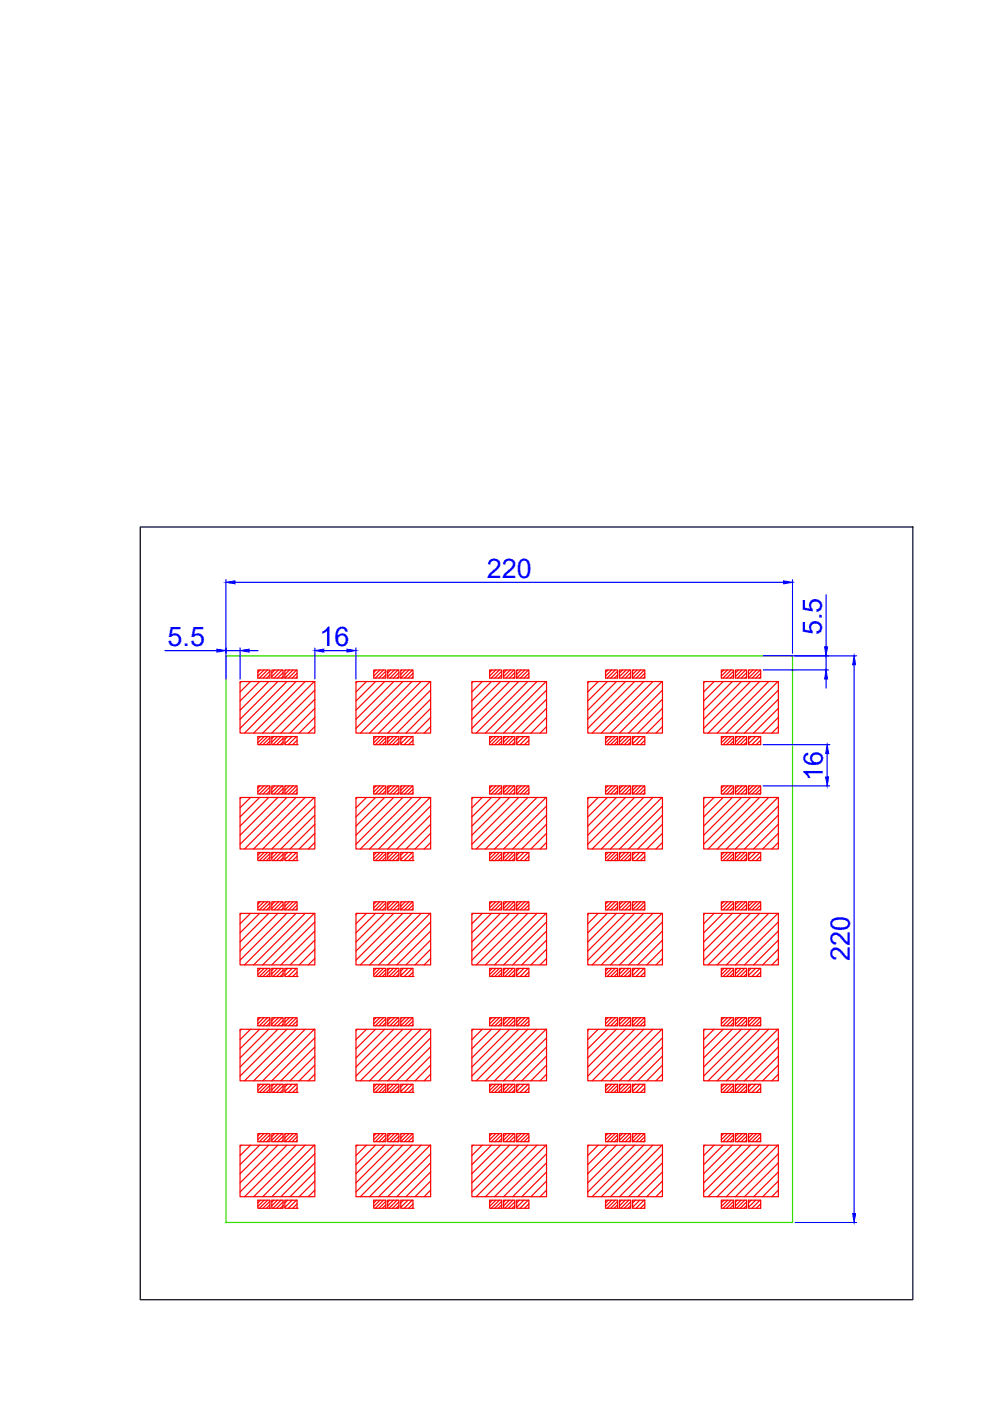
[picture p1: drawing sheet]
<svg xmlns="http://www.w3.org/2000/svg" width="210mm" height="297mm" viewBox="0 0 210 297" stroke-linecap="round" stroke-linejoin="round" font-family="sans-serif">
<defs><g id="words">
<g font-size="5.7" fill="#00f">
<text x="103.2" y="122.6">220</text>
<text x="35.5" y="137.1">5.5</text>
<text x="67.7" y="137.1">16</text>
<text x="174.3" y="134.6" transform="rotate(-90 174.3 134.6)">5.5</text>
<text x="174.5" y="165.6" transform="rotate(-90 174.5 165.6)">16</text>
<text x="180.2" y="203.8" transform="rotate(-90 180.2 203.8)">220</text>
</g>
</g></defs>
<!-- layer: TC-etch-lines -->
<g fill="none" stroke="#f00" stroke-width=".25">
<path d="M50.9 144.5h15.9v10.9h-15.9zM54.7 142h2.5v1.8h-2.5zM54.7 156.2h2.5v1.7h-2.5zM57.6 142h2.4v1.8h-2.4zM57.6 156.2h2.4v1.7h-2.4zM60.4 142h2.6v1.8h-2.6zM60.4 156.2h2.6v1.7h-2.6zM75.5 144.5h15.8v10.9h-15.8zM79.2 142h2.6v1.8h-2.6zM79.2 156.2h2.6v1.7h-2.6zM82.2 142h2.4v1.8h-2.4zM82.2 156.2h2.4v1.7h-2.4z"/>
<path d="M85 142h2.6v1.8h-2.6zM85 156.2h2.6v1.7h-2.6zM100 144.5h15.9v10.9h-15.9zM103.8 142h2.6v1.8h-2.6zM103.8 156.2h2.6v1.7h-2.6zM106.8 142h2.3v1.8h-2.3zM106.8 156.2h2.3v1.7h-2.3zM109.6 142h2.5v1.8h-2.5zM109.6 156.2h2.5v1.7h-2.5zM124.6 144.5h15.9v10.9h-15.9zM128.4 142h2.6v1.8h-2.6zM128.4 156.2h2.6v1.7h-2.6z"/>
<path d="M131.4 142h2.3v1.8h-2.3zM131.4 156.2h2.3v1.7h-2.3zM134.1 142h2.6v1.8h-2.6zM134.1 156.2h2.6v1.7h-2.6zM149.2 144.5h15.8v10.9h-15.8zM152.9 142h2.6v1.8h-2.6zM152.9 156.2h2.6v1.7h-2.6zM155.9 142h2.4v1.8h-2.4zM155.9 156.2h2.4v1.7h-2.4zM158.7 142h2.6v1.8h-2.6zM158.7 156.2h2.6v1.7h-2.6zM50.9 169.1h15.9v10.9h-15.9z"/>
<path d="M54.7 166.6h2.5v1.7h-2.5zM57.6 166.6h2.4v1.7h-2.4zM60.4 166.6h2.6v1.7h-2.6zM75.5 169.1h15.8v10.9h-15.8zM79.2 166.6h2.6v1.7h-2.6zM82.2 166.6h2.4v1.7h-2.4zM85 166.6h2.6v1.7h-2.6zM100 169.1h15.9v10.9h-15.9zM103.8 166.6h2.6v1.7h-2.6zM106.8 166.6h2.3v1.7h-2.3zM109.6 166.6h2.5v1.7h-2.5zM124.6 169.1h15.9v10.9h-15.9z"/>
<path d="M128.4 166.6h2.6v1.7h-2.6zM131.4 166.6h2.3v1.7h-2.3zM134.1 166.6h2.6v1.7h-2.6zM149.2 169.1h15.8v10.9h-15.8zM152.9 166.6h2.6v1.7h-2.6zM155.9 166.6h2.4v1.7h-2.4zM158.7 166.6h2.6v1.7h-2.6zM50.9 193.7h15.9v10.9h-15.9zM54.7 191.2h2.5v1.7h-2.5zM54.7 180.7h2.5v1.8h-2.5zM57.6 191.2h2.4v1.7h-2.4zM57.6 180.7h2.4v1.8h-2.4z"/>
<path d="M60.4 191.2h2.6v1.7h-2.6zM60.4 180.7h2.6v1.8h-2.6zM75.5 193.7h15.8v10.9h-15.8zM79.2 191.2h2.6v1.7h-2.6zM79.2 180.7h2.6v1.8h-2.6zM82.2 191.2h2.4v1.7h-2.4zM82.2 180.7h2.4v1.8h-2.4zM85 191.2h2.6v1.7h-2.6zM85 180.7h2.6v1.8h-2.6zM100 193.7h15.9v10.9h-15.9zM103.8 191.2h2.6v1.7h-2.6zM103.8 180.7h2.6v1.8h-2.6z"/>
<path d="M106.8 191.2h2.3v1.7h-2.3zM106.8 180.7h2.3v1.8h-2.3zM109.6 191.2h2.5v1.7h-2.5zM109.6 180.7h2.5v1.8h-2.5zM124.6 193.7h15.9v10.9h-15.9zM128.4 191.2h2.6v1.7h-2.6zM128.4 180.7h2.6v1.8h-2.6zM131.4 191.2h2.3v1.7h-2.3zM131.4 180.7h2.3v1.8h-2.3zM134.1 191.2h2.6v1.7h-2.6zM134.1 180.7h2.6v1.8h-2.6zM149.2 193.7h15.8v10.9h-15.8z"/>
<path d="M152.9 191.2h2.6v1.7h-2.6zM152.9 180.7h2.6v1.8h-2.6zM155.9 191.2h2.4v1.7h-2.4zM155.9 180.7h2.4v1.8h-2.4zM158.7 191.2h2.6v1.7h-2.6zM158.7 180.7h2.6v1.8h-2.6zM50.9 218.2h15.9v11h-15.9zM54.7 215.8h2.5v1.7h-2.5zM54.7 205.3h2.5v1.7h-2.5zM57.6 215.8h2.4v1.7h-2.4zM57.6 205.3h2.4v1.7h-2.4zM60.4 215.8h2.6v1.7h-2.6z"/>
<path d="M60.4 205.3h2.6v1.7h-2.6zM75.5 218.2h15.8v11h-15.8zM79.2 215.8h2.6v1.7h-2.6zM79.2 205.3h2.6v1.7h-2.6zM82.2 215.8h2.4v1.7h-2.4zM82.2 205.3h2.4v1.7h-2.4zM85 215.8h2.6v1.7h-2.6zM85 205.3h2.6v1.7h-2.6zM100 218.2h15.9v11h-15.9zM103.8 215.8h2.6v1.7h-2.6zM103.8 205.3h2.6v1.7h-2.6zM106.8 215.8h2.3v1.7h-2.3z"/>
<path d="M106.8 205.3h2.3v1.7h-2.3zM109.6 215.8h2.5v1.7h-2.5zM109.6 205.3h2.5v1.7h-2.5zM124.6 218.2h15.9v11h-15.9zM128.4 215.8h2.6v1.7h-2.6zM128.4 205.3h2.6v1.7h-2.6zM131.4 215.8h2.3v1.7h-2.3zM131.4 205.3h2.3v1.7h-2.3zM134.1 215.8h2.6v1.7h-2.6zM134.1 205.3h2.6v1.7h-2.6zM149.2 218.2h15.8v11h-15.8zM152.9 215.8h2.6v1.7h-2.6z"/>
<path d="M152.9 205.3h2.6v1.7h-2.6zM155.9 215.8h2.4v1.7h-2.4zM155.9 205.3h2.4v1.7h-2.4zM158.7 215.8h2.6v1.7h-2.6zM158.7 205.3h2.6v1.7h-2.6zM54.7 229.9h2.5v1.7h-2.5zM57.6 229.9h2.4v1.7h-2.4zM60.4 229.9h2.6v1.7h-2.6zM79.2 229.9h2.6v1.7h-2.6zM82.2 229.9h2.4v1.7h-2.4zM85 229.9h2.6v1.7h-2.6zM103.8 229.9h2.6v1.7h-2.6z"/>
<path d="M106.8 229.9h2.3v1.7h-2.3zM109.6 229.9h2.5v1.7h-2.5zM128.4 229.9h2.6v1.7h-2.6zM131.4 229.9h2.3v1.7h-2.3zM134.1 229.9h2.6v1.7h-2.6zM152.9 229.9h2.6v1.7h-2.6zM155.9 229.9h2.4v1.7h-2.4zM158.7 229.9h2.6v1.7h-2.6zM50.9 242.8h15.9v10.9h-15.9zM54.7 240.3h2.5v1.8h-2.5zM54.7 254.5h2.5v1.7h-2.5zM57.6 240.3h2.4v1.8h-2.4z"/>
<path d="M57.6 254.5h2.4v1.7h-2.4zM60.4 240.3h2.6v1.8h-2.6zM60.4 254.5h2.6v1.7h-2.6zM75.5 242.8h15.8v10.9h-15.8zM79.2 240.3h2.6v1.8h-2.6zM79.2 254.5h2.6v1.7h-2.6zM82.2 240.3h2.4v1.8h-2.4zM82.2 254.5h2.4v1.7h-2.4zM85 240.3h2.6v1.8h-2.6zM85 254.5h2.6v1.7h-2.6zM100 242.8h15.9v10.9h-15.9zM103.8 240.3h2.6v1.8h-2.6z"/>
<path d="M103.8 254.5h2.6v1.7h-2.6zM106.8 240.3h2.3v1.8h-2.3zM106.8 254.5h2.3v1.7h-2.3zM109.6 240.3h2.5v1.8h-2.5zM109.6 254.5h2.5v1.7h-2.5zM124.6 242.8h15.9v10.9h-15.9zM128.4 240.3h2.6v1.8h-2.6zM128.4 254.5h2.6v1.7h-2.6zM131.4 240.3h2.3v1.8h-2.3zM131.4 254.5h2.3v1.7h-2.3zM134.1 240.3h2.6v1.8h-2.6zM134.1 254.5h2.6v1.7h-2.6z"/>
<path d="M149.2 242.8h15.8v10.9h-15.8zM152.9 240.3h2.6v1.8h-2.6zM152.9 254.5h2.6v1.7h-2.6zM155.9 240.3h2.4v1.8h-2.4zM155.9 254.5h2.4v1.7h-2.4zM158.7 240.3h2.6v1.8h-2.6zM158.7 254.5h2.6v1.7h-2.6z"/>
</g>
<!-- layer: AM_8 -->
<g fill="none" stroke="#f00" stroke-width=".25">
<path d="M51.2 144.5l-.3 .3M53.1 144.5l-2.2 2.2M55 144.5l-4.1 4.1M55.2 142l-.5 .6M55.3 156.2l-.6 .5M56 142l-1.3 1.3M56 156.2l-1.3 1.3M56.7 142l-1.7 1.8M56.7 156.2l-1.7 1.7M57 144.5l-6.1 6.1M57.2 157.9h.1M57.2 142.3l-1.4 1.5"/>
<path d="M57.2 143.1l-.6 .7M57.2 156.4l-1.5 1.5M57.2 157.1l-.7 .8M58.1 156.2l-.5 .4M58.3 142l-.7 .7M58.8 156.2l-1.2 1.2M58.9 144.5l-8 8M59 142l-1.4 1.4M59.6 156.2l-1.7 1.7M59.8 142l-1.7 1.8M60 142.6l-1.1 1.2M60 143.4l-.4 .4"/>
<path d="M60 156.5l-1.4 1.4M60 157.3l-.6 .6M60.6 142l-.2 .2M60.8 144.5l-9.9 9.9M61 156.2l-.6 .5M61.4 142l-1 1M61.9 156.2l-1.5 1.5M62.1 142l-1.7 1.8M62.8 144.5l-10.9 10.9M62.9 156.2l-1.8 1.7M62.9 142l-1.7 1.8M63 157.9h.1"/>
<path d="M63 142.7l-1.1 1.1M63 143.5l-.3 .3M63 157l-.9 .9M64.7 144.5l-10.9 10.9M66.6 144.5l-10.9 10.9M66.8 146.3l-9.2 9.1M66.8 148.3l-7.2 7.1M66.8 150.2l-5.3 5.2M66.8 152.1l-3.4 3.3M66.8 154.1l-1.4 1.3M75.7 144.5l-.2 .3M77.7 144.5l-2.2 2.2"/>
<path d="M79.6 144.5l-4.1 4.1M79.7 142l-.5 .6M79.8 156.2l-.6 .5M80.5 142l-1.3 1.3M80.6 156.2l-1.4 1.3M81.3 142l-1.7 1.8M81.3 156.2l-1.7 1.7M81.5 144.5l-6 6.1M81.8 157.9h.1M81.8 142.3l-1.5 1.5M81.8 143.1l-.7 .7M81.8 156.4l-1.5 1.5"/>
<path d="M81.8 157.1l-.7 .8M82.6 156.2l-.4 .4M82.8 142l-.6 .7M83.4 156.2l-1.2 1.2M83.5 144.5l-8 8M83.6 142l-1.4 1.4M84.2 156.2l-1.7 1.7M84.4 142l-1.7 1.8M84.6 143.4l-.4 .4M84.6 142.6l-1.2 1.2M84.6 156.5l-1.4 1.4M84.6 157.3l-.6 .6"/>
<path d="M85.2 142l-.2 .2M85.4 144.5l-9.9 9.9M85.6 156.2l-.6 .5M85.9 142l-.9 1M86.5 156.2l-1.5 1.5M86.7 142l-1.7 1.8M87.3 144.5l-10.9 10.9M87.4 156.2l-1.7 1.7M87.5 142l-1.7 1.8M87.6 157.9h.1M87.6 143.5l-.3 .3M87.6 157l-1 .9"/>
<path d="M87.6 142.7l-1.1 1.1M89.3 144.5l-10.9 10.9M91.2 144.5l-10.9 10.9M91.3 146.3l-9.1 9.1M91.3 148.3l-7.2 7.1M91.3 150.2l-5.2 5.2M91.3 152.1l-3.3 3.3M91.3 154.1l-1.4 1.3M100.3 144.5l-.3 .3M102.2 144.5l-2.2 2.2M104.2 144.5l-4.2 4.1M104.3 142l-.5 .6"/>
<path d="M104.4 156.2l-.6 .5M105.1 142l-1.3 1.3M105.1 156.2l-1.3 1.3M105.9 142l-1.7 1.8M105.9 156.2l-1.7 1.7M106.1 144.5l-6.1 6.1M106.4 157.9h.1M106.4 142.3l-1.5 1.5M106.4 143.1l-.7 .7M106.4 156.4l-1.5 1.5M106.4 157.1l-.8 .8M107.2 156.2l-.4 .4"/>
<path d="M107.4 142l-.6 .7M108 156.2l-1.2 1.2M108 144.5l-8 8M108.2 142l-1.4 1.4M108.7 156.2l-1.7 1.7M109 142l-1.8 1.8M109.1 143.4l-.3 .4M109.1 156.5l-1.3 1.4M109.1 142.6l-1.1 1.2M109.1 157.3l-.5 .6M109.7 142l-.1 .2M110 144.5l-10 9.9"/>
<path d="M110.1 156.2l-.5 .5M110.5 142l-.9 1M111.1 156.2l-1.5 1.5M111.3 142l-1.7 1.8M111.9 144.5l-10.9 10.9M112 156.2l-1.7 1.7M112 142l-1.7 1.8M112.1 157.9h.1M112.1 143.5l-.2 .3M112.1 142.7l-1 1.1M112.1 157l-.9 .9M113.8 144.5l-10.9 10.9"/>
<path d="M115.8 144.5l-10.9 10.9M115.9 146.3l-9.1 9.1M115.9 148.3l-7.2 7.1M115.9 150.2l-5.3 5.2M115.9 154.1l-1.4 1.3M115.9 152.1l-3.3 3.3M124.9 144.5l-.3 .3M126.8 144.5l-2.2 2.2M128.8 144.5l-4.2 4.1M128.9 142l-.5 .6M129 156.2l-.6 .5M129.7 142l-1.3 1.3"/>
<path d="M129.7 156.2l-1.3 1.3M130.4 142l-1.7 1.8M130.4 156.2l-1.7 1.7M130.7 144.5l-6.1 6.1M131 157.9h.1M131 142.3l-1.5 1.5M131 156.4l-1.5 1.5M131 157.1l-.8 .8M131 143.1l-.7 .7M131.8 156.2l-.4 .4M132 142l-.6 .7M132.5 156.2l-1.1 1.2"/>
<path d="M132.6 144.5l-8 8M132.8 142l-1.4 1.4M133.3 156.2l-1.7 1.7M133.5 142l-1.7 1.8M133.7 143.4l-.3 .4M133.7 157.3l-.5 .6M133.7 142.6l-1.1 1.2M133.7 156.5l-1.3 1.4M134.3 142l-.2 .2M134.5 144.5l-9.9 9.9M134.7 156.2l-.6 .5M135.1 142l-1 1"/>
<path d="M135.6 156.2l-1.5 1.5M135.8 142l-1.7 1.8M136.5 144.5l-10.9 10.9M136.6 156.2l-1.8 1.7M136.6 142l-1.7 1.8M136.7 157.9h.1M136.7 157l-.9 .9M136.7 142.7l-1 1.1M136.7 143.5l-.3 .3M138.4 144.5l-10.9 10.9M140.3 144.5l-10.9 10.9M140.5 148.3l-7.2 7.1"/>
<path d="M140.5 150.2l-5.3 5.2M140.5 152.1l-3.4 3.3M140.5 146.3l-9.1 9.1M140.5 154.1l-1.4 1.3M149.5 144.5l-.3 .3M151.4 144.5l-2.2 2.2M153.3 144.5l-4.1 4.1M153.5 142l-.6 .6M153.5 156.2l-.6 .5M154.2 142l-1.3 1.3M154.3 156.2l-1.4 1.3M155 142l-1.7 1.8"/>
<path d="M155 156.2l-1.7 1.7M155.3 144.5l-6.1 6.1M155.5 157.9h.1M155.5 142.3l-1.4 1.5M155.5 156.4l-1.5 1.5M155.5 157.1l-.7 .8M155.5 143.1l-.7 .7M156.4 156.2l-.5 .4M156.6 142l-.7 .7M157.1 156.2l-1.2 1.2M157.2 144.5l-8 8M157.3 142l-1.4 1.4"/>
<path d="M157.9 156.2l-1.7 1.7M158.1 142l-1.7 1.8M158.3 142.6l-1.1 1.2M158.3 156.5l-1.4 1.4M158.3 143.4l-.4 .4M158.3 157.3l-.6 .6M158.9 142l-.2 .2M159.1 144.5l-9.9 9.9M159.3 156.2l-.6 .5M159.7 142l-1 1M160.2 156.2l-1.5 1.5M160.4 142l-1.7 1.8"/>
<path d="M161.1 144.5l-11 10.9M161.1 156.2l-1.7 1.7M161.2 142l-1.7 1.8M161.3 157.9h.1M161.3 142.7l-1.1 1.1M161.3 143.5l-.3 .3M161.3 157l-1 .9M163 144.5l-10.9 10.9M164.9 144.5l-10.9 10.9M165 148.3l-7.1 7.1M165 150.2l-5.2 5.2M165 152.1l-3.3 3.3"/>
<path d="M165 146.3l-9.1 9.1M165 154.1l-1.3 1.3M51.2 169.1l-.3 .3M53.1 169.1l-2.2 2.2M55 169.1l-4.1 4.1M55.2 166.6l-.5 .5M56 166.6l-1.3 1.3M56.7 166.6l-1.7 1.7M57 169.1l-6.1 6.1M57.2 166.9l-1.4 1.4M57.2 167.7l-.6 .6M58.3 166.6l-.7 .7"/>
<path d="M58.9 169.1l-8 8M59 166.6l-1.4 1.4M59.8 166.6l-1.7 1.7M60 167.2l-1.1 1.1M60 168l-.4 .3M60.6 166.6l-.2 .2M60.8 169.1l-9.9 9.9M61.4 166.6l-1 1M62.1 166.6l-1.7 1.7M62.8 169.1l-10.9 10.9M62.9 166.6l-1.7 1.7M63 167.3l-1.1 1"/>
<path d="M63 168.1l-.3 .2M64.7 169.1l-10.9 10.9M66.6 169.1l-10.9 10.9M66.8 170.9l-9.2 9.1M66.8 172.8l-7.2 7.2M66.8 174.8l-5.3 5.2M66.8 176.7l-3.4 3.3M66.8 178.6l-1.4 1.4M75.7 169.1l-.2 .3M77.7 169.1l-2.2 2.2M79.6 169.1l-4.1 4.1M79.7 166.6l-.5 .5"/>
<path d="M80.5 166.6l-1.3 1.3M81.3 166.6l-1.7 1.7M81.5 169.1l-6 6.1M81.8 166.9l-1.5 1.4M81.8 167.7l-.7 .6M82.8 166.6l-.6 .7M83.5 169.1l-8 8M83.6 166.6l-1.4 1.4M84.4 166.6l-1.7 1.7M84.6 168l-.4 .3M84.6 167.2l-1.2 1.1M85.2 166.6l-.2 .2"/>
<path d="M85.4 169.1l-9.9 9.9M85.9 166.6l-.9 1M86.7 166.6l-1.7 1.7M87.3 169.1l-10.9 10.9M87.5 166.6l-1.7 1.7M87.6 168.1l-.3 .2M87.6 167.3l-1.1 1M89.3 169.1l-10.9 10.9M91.2 169.1l-10.9 10.9M91.3 170.9l-9.1 9.1M91.3 172.8l-7.2 7.2M91.3 174.8l-5.2 5.2"/>
<path d="M91.3 176.7l-3.3 3.3M91.3 178.6l-1.4 1.4M100.3 169.1l-.3 .3M102.2 169.1l-2.2 2.2M104.2 169.1l-4.2 4.1M104.3 166.6l-.5 .5M105.1 166.6l-1.3 1.3M105.9 166.6l-1.7 1.7M106.1 169.1l-6.1 6.1M106.4 166.9l-1.5 1.4M106.4 167.7l-.7 .6M107.4 166.6l-.6 .7"/>
<path d="M108 169.1l-8 8M108.2 166.6l-1.4 1.4M109 166.6l-1.8 1.7M109.1 168l-.3 .3M109.1 167.2l-1.1 1.1M109.7 166.6l-.1 .2M110 169.1l-10 9.9M110.5 166.6l-.9 1M111.3 166.6l-1.7 1.7M111.9 169.1l-10.9 10.9M112 166.6l-1.7 1.7M112.1 168.1l-.2 .2"/>
<path d="M112.1 167.3l-1 1M113.8 169.1l-10.9 10.9M115.8 169.1l-10.9 10.9M115.9 172.8l-7.2 7.2M115.9 174.8l-5.3 5.2M115.9 170.9l-9.1 9.1M115.9 176.7l-3.3 3.3M115.9 178.6l-1.4 1.4M124.9 169.1l-.3 .3M126.8 169.1l-2.2 2.2M128.8 169.1l-4.2 4.1M128.9 166.6l-.5 .5"/>
<path d="M129.7 166.6l-1.3 1.3M130.4 166.6l-1.7 1.7M130.7 169.1l-6.1 6.1M131 166.9l-1.5 1.4M131 167.7l-.7 .6M132 166.6l-.6 .7M132.6 169.1l-8 8M132.8 166.6l-1.4 1.4M133.5 166.6l-1.7 1.7M133.7 167.2l-1.1 1.1M133.7 168l-.3 .3M134.3 166.6l-.2 .2"/>
<path d="M134.5 169.1l-9.9 9.9M135.1 166.6l-1 1M135.8 166.6l-1.7 1.7M136.5 169.1l-10.9 10.9M136.6 166.6l-1.7 1.7M136.7 167.3l-1 1M136.7 168.1l-.3 .2M138.4 169.1l-10.9 10.9M140.3 169.1l-10.9 10.9M140.5 170.9l-9.1 9.1M140.5 172.8l-7.2 7.2M140.5 174.8l-5.3 5.2"/>
<path d="M140.5 178.6l-1.4 1.4M140.5 176.7l-3.4 3.3M149.5 169.1l-.3 .3M151.4 169.1l-2.2 2.2M153.3 169.1l-4.1 4.1M153.5 166.6l-.6 .5M154.2 166.6l-1.3 1.3M155 166.6l-1.7 1.7M155.3 169.1l-6.1 6.1M155.5 166.9l-1.4 1.4M155.5 167.7l-.7 .6M156.6 166.6l-.7 .7"/>
<path d="M157.2 169.1l-8 8M157.3 166.6l-1.4 1.4M158.1 166.6l-1.7 1.7M158.3 167.2l-1.1 1.1M158.3 168l-.4 .3M158.9 166.6l-.2 .2M159.1 169.1l-9.9 9.9M159.7 166.6l-1 1M160.4 166.6l-1.7 1.7M161.1 169.1l-11 10.9M161.2 166.6l-1.7 1.7M161.3 167.3l-1.1 1"/>
<path d="M161.3 168.1l-.3 .2M163 169.1l-10.9 10.9M164.9 169.1l-10.9 10.9M165 170.9l-9.1 9.1M165 172.8l-7.1 7.2M165 174.8l-5.2 5.2M165 176.7l-3.3 3.3M165 178.6l-1.3 1.4M51.2 193.7l-.3 .2M53.1 193.7l-2.2 2.2M55 193.7l-4.1 4.1M55.2 191.2l-.5 .5"/>
<path d="M55.3 180.7l-.6 .6M56 191.2l-1.3 1.3M56 180.7l-1.3 1.4M56.7 191.2l-1.7 1.7M56.7 180.7l-1.7 1.8M57 193.7l-6.1 6M57.2 182.5h.1M57.2 191.5l-1.4 1.4M57.2 192.2l-.6 .7M57.2 181l-1.5 1.5M57.2 181.7l-.7 .8M58.1 180.7l-.5 .5"/>
<path d="M58.3 191.2l-.7 .6M58.8 180.7l-1.2 1.2M58.9 193.7l-8 8M59 191.2l-1.4 1.4M59.6 180.7l-1.7 1.8M59.8 191.2l-1.7 1.7M60 191.8l-1.1 1.1M60 192.6l-.4 .3M60 181.1l-1.4 1.4M60 181.9l-.6 .6M60.6 191.2l-.2 .2M60.8 193.7l-9.9 9.9"/>
<path d="M61 180.7l-.6 .6M61.4 191.2l-1 1M61.9 180.7l-1.5 1.5M62.1 191.2l-1.7 1.7M62.8 193.7l-10.9 10.9M62.9 180.7l-1.8 1.8M62.9 191.2l-1.7 1.7M63 182.5h.1M63 191.9l-1.1 1M63 192.7l-.3 .2M63 181.5l-.9 1M64.7 193.7l-10.9 10.9"/>
<path d="M66.6 193.7l-10.9 10.9M66.8 195.5l-9.2 9.1M66.8 197.4l-7.2 7.2M66.8 199.3l-5.3 5.3M75.7 193.7l-.2 .2M77.7 193.7l-2.2 2.2M79.6 193.7l-4.1 4.1M79.7 191.2l-.5 .5M79.8 180.7l-.6 .6M80.5 191.2l-1.3 1.3M80.6 180.7l-1.4 1.4M81.3 191.2l-1.7 1.7"/>
<path d="M81.3 180.7l-1.7 1.8M81.5 193.7l-6 6M81.8 182.5h.1M81.8 191.5l-1.5 1.4M81.8 192.2l-.7 .7M81.8 181l-1.5 1.5M81.8 181.7l-.7 .8M82.6 180.7l-.4 .5M82.8 191.2l-.6 .6M83.4 180.7l-1.2 1.2M83.5 193.7l-8 8M83.6 191.2l-1.4 1.4"/>
<path d="M84.2 180.7l-1.7 1.8M84.4 191.2l-1.7 1.7M84.6 192.6l-.4 .3M84.6 191.8l-1.2 1.1M84.6 181.1l-1.4 1.4M84.6 181.9l-.6 .6M85.2 191.2l-.2 .2M85.4 193.7l-9.9 9.9M85.6 180.7l-.6 .6M85.9 191.2l-.9 1M86.5 180.7l-1.5 1.5M86.7 191.2l-1.7 1.7"/>
<path d="M87.3 193.7l-10.9 10.9M87.4 180.7l-1.7 1.8M87.5 191.2l-1.7 1.7M87.6 182.5h.1M87.6 192.7l-.3 .2M87.6 181.5l-1 1M87.6 191.9l-1.1 1M89.3 193.7l-10.9 10.9M91.2 193.7l-10.9 10.9M91.3 195.5l-9.1 9.1M91.3 197.4l-7.2 7.2M91.3 199.3l-5.2 5.3"/>
<path d="M100.3 193.7l-.3 .2M102.2 193.7l-2.2 2.2M104.2 193.7l-4.2 4.1M104.3 191.2l-.5 .5M104.4 180.7l-.6 .6M105.1 191.2l-1.3 1.3M105.1 180.7l-1.3 1.4M105.9 191.2l-1.7 1.7M105.9 180.7l-1.7 1.8M106.1 193.7l-6.1 6M106.4 182.5h.1M106.4 181l-1.5 1.5"/>
<path d="M106.4 181.7l-.8 .8M106.4 191.5l-1.5 1.4M106.4 192.2l-.7 .7M107.2 180.7l-.4 .5M107.4 191.2l-.6 .6M108 180.7l-1.2 1.2M108 193.7l-8 8M108.2 191.2l-1.4 1.4M108.7 180.7l-1.7 1.8M109 191.2l-1.8 1.7M109.1 191.8l-1.1 1.1M109.1 181.1l-1.3 1.4"/>
<path d="M109.1 192.6l-.3 .3M109.1 181.9l-.5 .6M109.7 191.2l-.1 .2M110 193.7l-10 9.9M110.1 180.7l-.5 .6M110.5 191.2l-.9 1M111.1 180.7l-1.5 1.5M111.3 191.2l-1.7 1.7M111.9 193.7l-10.9 10.9M112 180.7l-1.7 1.8M112 191.2l-1.7 1.7M112.1 182.5h.1"/>
<path d="M112.1 181.5l-.9 1M112.1 192.7l-.2 .2M112.1 191.9l-1 1M113.8 193.7l-10.9 10.9M115.8 193.7l-10.9 10.9M115.9 195.5l-9.1 9.1M115.9 197.4l-7.2 7.2M115.9 199.3l-5.3 5.3M124.9 193.7l-.3 .2M126.8 193.7l-2.2 2.2M128.8 193.7l-4.2 4.1M128.9 191.2l-.5 .5"/>
<path d="M129 180.7l-.6 .6M129.7 191.2l-1.3 1.3M129.7 180.7l-1.3 1.4M130.4 180.7l-1.7 1.8M130.4 191.2l-1.7 1.7M130.7 193.7l-6.1 6M131 182.5h.1M131 191.5l-1.5 1.4M131 192.2l-.7 .7M131 181l-1.5 1.5M131 181.7l-.8 .8M131.8 180.7l-.4 .5"/>
<path d="M132 191.2l-.6 .6M132.5 180.7l-1.1 1.2M132.6 193.7l-8 8M132.8 191.2l-1.4 1.4M133.3 180.7l-1.7 1.8M133.5 191.2l-1.7 1.7M133.7 191.8l-1.1 1.1M133.7 192.6l-.3 .3M133.7 181.1l-1.3 1.4M133.7 181.9l-.5 .6M134.3 191.2l-.2 .2M134.5 193.7l-9.9 9.9"/>
<path d="M134.7 180.7l-.6 .6M135.1 191.2l-1 1M135.6 180.7l-1.5 1.5M135.8 191.2l-1.7 1.7M136.5 193.7l-10.9 10.9M136.6 180.7l-1.8 1.8M136.6 191.2l-1.7 1.7M136.7 182.5h.1M136.7 181.5l-.9 1M136.7 191.9l-1 1M136.7 192.7l-.3 .2M138.4 193.7l-10.9 10.9"/>
<path d="M140.3 193.7l-10.9 10.9M140.5 195.5l-9.1 9.1M140.5 197.4l-7.2 7.2M140.5 199.3l-5.3 5.3M149.5 193.7l-.3 .2M151.4 193.7l-2.2 2.2M153.3 193.7l-4.1 4.1M153.5 191.2l-.6 .5M153.5 180.7l-.6 .6M154.2 191.2l-1.3 1.3M154.3 180.7l-1.4 1.4M155 180.7l-1.7 1.8"/>
<path d="M155 191.2l-1.7 1.7M155.3 193.7l-6.1 6M155.5 182.5h.1M155.5 181l-1.5 1.5M155.5 192.2l-.7 .7M155.5 181.7l-.7 .8M155.5 191.5l-1.4 1.4M156.4 180.7l-.5 .5M156.6 191.2l-.7 .6M157.1 180.7l-1.2 1.2M157.2 193.7l-8 8M157.3 191.2l-1.4 1.4"/>
<path d="M157.9 180.7l-1.7 1.8M158.1 191.2l-1.7 1.7M158.3 191.8l-1.1 1.1M158.3 192.6l-.4 .3M158.3 181.1l-1.4 1.4M158.3 181.9l-.6 .6M158.9 191.2l-.2 .2M159.1 193.7l-9.9 9.9M159.3 180.7l-.6 .6M159.7 191.2l-1 1M160.2 180.7l-1.5 1.5M160.4 191.2l-1.7 1.7"/>
<path d="M161.1 193.7l-11 10.9M161.1 180.7l-1.7 1.8M161.2 191.2l-1.7 1.7M161.3 182.5h.1M161.3 191.9l-1.1 1M161.3 192.7l-.3 .2M161.3 181.5l-1 1M163 193.7l-10.9 10.9M164.9 193.7l-10.9 10.9M165 195.5l-9.1 9.1M165 197.4l-7.1 7.2M165 199.3l-5.2 5.3"/>
<path d="M51.2 218.2l-.3 .3M53.1 218.2l-2.2 2.2M55 218.2l-4.1 4.2M55.2 215.8l-.5 .5M55.3 205.3l-.6 .6M56 215.8l-1.3 1.3M56 205.3l-1.3 1.3M56.7 215.8l-1.7 1.7M56.7 205.3l-1.7 1.7M57 218.2l-6.1 6.1M57.2 207h.1M57.2 216l-1.4 1.5"/>
<path d="M57.2 216.8l-.6 .7M57.2 205.5l-1.5 1.5M57.2 206.3l-.7 .7M58.1 205.3l-.5 .4M58.3 215.8l-.7 .6M58.8 205.3l-1.2 1.2M58.9 218.2l-8 8M59 215.8l-1.4 1.4M59.6 205.3l-1.7 1.7M59.8 215.8l-1.7 1.7M60 216.3l-1.1 1.2M60 217.1l-.4 .4"/>
<path d="M60 205.7l-1.4 1.3M60 206.4l-.6 .6M60.6 215.8l-.2 .1M60.8 218.2l-9.9 10M61 205.3l-.6 .6M61.4 215.8l-1 .9M61.9 205.3l-1.5 1.5M62.1 215.8l-1.7 1.7M62.8 218.2l-10.9 11M62.9 205.3l-1.8 1.7M62.9 215.8l-1.7 1.7M63 207h.1"/>
<path d="M63 216.5l-1.1 1M63 217.2l-.3 .3M63 206.1l-.9 .9M64.7 218.2l-10.9 11M66.6 218.2l-10.9 11M66.8 201.3l-3.4 3.3M66.8 203.2l-1.4 1.4M75.7 218.2l-.2 .3M77.7 218.2l-2.2 2.2M79.6 218.2l-4.1 4.2M79.7 215.8l-.5 .5M79.8 205.3l-.6 .6"/>
<path d="M80.5 215.8l-1.3 1.3M80.6 205.3l-1.4 1.3M81.3 215.8l-1.7 1.7M81.3 205.3l-1.7 1.7M81.5 218.2l-6 6.1M81.8 207h.1M81.8 205.5l-1.5 1.5M81.8 206.3l-.7 .7M81.8 216l-1.5 1.5M81.8 216.8l-.7 .7M82.6 205.3l-.4 .4M82.8 215.8l-.6 .6"/>
<path d="M83.4 205.3l-1.2 1.2M83.5 218.2l-8 8M83.6 215.8l-1.4 1.4M84.2 205.3l-1.7 1.7M84.4 215.8l-1.7 1.7M84.6 216.3l-1.2 1.2M84.6 217.1l-.4 .4M84.6 205.7l-1.4 1.3M84.6 206.4l-.6 .6M85.2 215.8l-.2 .1M85.4 218.2l-9.9 10M85.6 205.3l-.6 .6"/>
<path d="M85.9 215.8l-.9 .9M86.5 205.3l-1.5 1.5M86.7 215.8l-1.7 1.7M87.3 218.2l-10.9 11M87.4 205.3l-1.7 1.7M87.5 215.8l-1.7 1.7M87.6 207h.1M87.6 206.1l-1 .9M87.6 216.5l-1.1 1M87.6 217.2l-.3 .3M89.3 218.2l-10.9 11M91.2 218.2l-10.9 11"/>
<path d="M91.3 203.2l-1.4 1.4M91.3 201.3l-3.3 3.3M100.3 218.2l-.3 .3M102.2 218.2l-2.2 2.2M104.2 218.2l-4.2 4.2M104.3 215.8l-.5 .5M104.4 205.3l-.6 .6M105.1 215.8l-1.3 1.3M105.1 205.3l-1.3 1.3M105.9 215.8l-1.7 1.7M105.9 205.3l-1.7 1.7M106.1 218.2l-6.1 6.1"/>
<path d="M106.4 207h.1M106.4 216l-1.5 1.5M106.4 216.8l-.7 .7M106.4 205.5l-1.5 1.5M106.4 206.3l-.8 .7M107.2 205.3l-.4 .4M107.4 215.8l-.6 .6M108 205.3l-1.2 1.2M108 218.2l-8 8M108.2 215.8l-1.4 1.4M108.7 205.3l-1.7 1.7M109 215.8l-1.8 1.7"/>
<path d="M109.1 216.3l-1.1 1.2M109.1 217.1l-.3 .4M109.1 205.7l-1.3 1.3M109.1 206.4l-.5 .6M109.7 215.8l-.1 .1M110 218.2l-10 10M110.1 205.3l-.5 .6M110.5 215.8l-.9 .9M111.1 205.3l-1.5 1.5M111.3 215.8l-1.7 1.7M111.9 218.2l-10.9 11M112 205.3l-1.7 1.7"/>
<path d="M112 215.8l-1.7 1.7M112.1 207h.1M112.1 206.1l-.9 .9M112.1 216.5l-1 1M112.1 217.2l-.2 .3M113.8 218.2l-10.9 11M115.8 218.2l-10.9 11M115.9 201.3l-3.3 3.3M115.9 203.2l-1.4 1.4M124.9 218.2l-.3 .3M126.8 218.2l-2.2 2.2M128.8 218.2l-4.2 4.2"/>
<path d="M128.9 215.8l-.5 .5M129 205.3l-.6 .6M129.7 215.8l-1.3 1.3M129.7 205.3l-1.3 1.3M130.4 205.3l-1.7 1.7M130.4 215.8l-1.7 1.7M130.7 218.2l-6.1 6.1M131 207h.1M131 205.5l-1.5 1.5M131 216.8l-.7 .7M131 206.3l-.8 .7M131 216l-1.5 1.5"/>
<path d="M131.8 205.3l-.4 .4M132 215.8l-.6 .6M132.5 205.3l-1.1 1.2M132.6 218.2l-8 8M132.8 215.8l-1.4 1.4M133.3 205.3l-1.7 1.7M133.5 215.8l-1.7 1.7M133.7 205.7l-1.3 1.3M133.7 216.3l-1.1 1.2M133.7 217.1l-.3 .4M133.7 206.4l-.5 .6M134.3 215.8l-.2 .1"/>
<path d="M134.5 218.2l-9.9 10M134.7 205.3l-.6 .6M135.1 215.8l-1 .9M135.6 205.3l-1.5 1.5M135.8 215.8l-1.7 1.7M136.5 218.2l-10.9 11M136.6 205.3l-1.8 1.7M136.6 215.8l-1.7 1.7M136.7 207h.1M136.7 206.1l-.9 .9M136.7 216.5l-1 1M136.7 217.2l-.3 .3"/>
<path d="M138.4 218.2l-10.9 11M140.3 218.2l-10.9 11M140.5 201.3l-3.4 3.3M140.5 203.2l-1.4 1.4M149.5 218.2l-.3 .3M151.4 218.2l-2.2 2.2M153.3 218.2l-4.1 4.2M153.5 215.8l-.6 .5M153.5 205.3l-.6 .6M154.2 215.8l-1.3 1.3M154.3 205.3l-1.4 1.3M155 205.3l-1.7 1.7"/>
<path d="M155 215.8l-1.7 1.7M155.3 218.2l-6.1 6.1M155.5 207h.1M155.5 216l-1.4 1.5M155.5 216.8l-.7 .7M155.5 205.5l-1.5 1.5M155.5 206.3l-.7 .7M156.4 205.3l-.5 .4M156.6 215.8l-.7 .6M157.1 205.3l-1.2 1.2M157.2 218.2l-8 8M157.3 215.8l-1.4 1.4"/>
<path d="M157.9 205.3l-1.7 1.7M158.1 215.8l-1.7 1.7M158.3 205.7l-1.4 1.3M158.3 216.3l-1.1 1.2M158.3 217.1l-.4 .4M158.3 206.4l-.6 .6M158.9 215.8l-.2 .1M159.1 218.2l-9.9 10M159.3 205.3l-.6 .6M159.7 215.8l-1 .9M160.2 205.3l-1.5 1.5M160.4 215.8l-1.7 1.7"/>
<path d="M161.1 218.2l-11 11M161.1 205.3l-1.7 1.7M161.2 215.8l-1.7 1.7M161.3 207h.1M161.3 216.5l-1.1 1M161.3 217.2l-.3 .3M161.3 206.1l-1 .9M163 218.2l-10.9 11M164.9 218.2l-10.9 11M165 201.3l-3.3 3.3M165 203.2l-1.3 1.4M55.3 229.9l-.6 .6"/>
<path d="M56 229.9l-1.3 1.3M56.7 229.9l-1.7 1.7M57.2 231.6h.1M57.2 230.1l-1.5 1.5M57.2 230.9l-.7 .7M58.1 229.9l-.5 .4M58.8 229.9l-1.2 1.2M59.6 229.9l-1.7 1.7M60 230.3l-1.4 1.3M60 231l-.6 .6M61 229.9l-.6 .6M61.9 229.9l-1.5 1.5"/>
<path d="M62.9 229.9l-1.8 1.7M63 231.6h.1M63 230.7l-.9 .9M66.8 220l-9.2 9.2M66.8 222l-7.2 7.2M66.8 223.9l-5.3 5.3M66.8 225.8l-3.4 3.4M66.8 227.8l-1.4 1.4M79.8 229.9l-.6 .6M80.6 229.9l-1.4 1.3M81.3 229.9l-1.7 1.7M81.8 231.6h.1"/>
<path d="M81.8 230.1l-1.5 1.5M81.8 230.9l-.7 .7M82.6 229.9l-.4 .4M83.4 229.9l-1.2 1.2M84.2 229.9l-1.7 1.7M84.6 230.3l-1.4 1.3M84.6 231l-.6 .6M85.6 229.9l-.6 .6M86.5 229.9l-1.5 1.5M87.4 229.9l-1.7 1.7M87.6 231.6h.1M87.6 230.7l-1 .9"/>
<path d="M91.3 220l-9.1 9.2M91.3 222l-7.2 7.2M91.3 223.9l-5.2 5.3M91.3 225.8l-3.3 3.4M91.3 227.8l-1.4 1.4M104.4 229.9l-.6 .6M105.1 229.9l-1.3 1.3M105.9 229.9l-1.7 1.7M106.4 231.6h.1M106.4 230.1l-1.5 1.5M106.4 230.9l-.8 .7M107.2 229.9l-.4 .4"/>
<path d="M108 229.9l-1.2 1.2M108.7 229.9l-1.7 1.7M109.1 230.3l-1.3 1.3M109.1 231l-.5 .6M110.1 229.9l-.5 .6M111.1 229.9l-1.5 1.5M112 229.9l-1.7 1.7M112.1 231.6h.1M112.1 230.7l-.9 .9M115.9 220l-9.1 9.2M115.9 222l-7.2 7.2M115.9 223.9l-5.3 5.3"/>
<path d="M115.9 225.8l-3.3 3.4M115.9 227.8l-1.4 1.4M129 229.9l-.6 .6M129.7 229.9l-1.3 1.3M130.4 229.9l-1.7 1.7M131 231.6h.1M131 230.9l-.8 .7M131 230.1l-1.5 1.5M131.8 229.9l-.4 .4M132.5 229.9l-1.1 1.2M133.3 229.9l-1.7 1.7M133.7 230.3l-1.3 1.3"/>
<path d="M133.7 231l-.5 .6M134.7 229.9l-.6 .6M135.6 229.9l-1.5 1.5M136.6 229.9l-1.8 1.7M136.7 231.6h.1M136.7 230.7l-.9 .9M140.5 220l-9.1 9.2M140.5 222l-7.2 7.2M140.5 223.9l-5.3 5.3M140.5 225.8l-3.4 3.4M140.5 227.8l-1.4 1.4M153.5 229.9l-.6 .6"/>
<path d="M154.3 229.9l-1.4 1.3M155 229.9l-1.7 1.7M155.5 231.6h.1M155.5 230.1l-1.5 1.5M155.5 230.9l-.7 .7M156.4 229.9l-.5 .4M157.1 229.9l-1.2 1.2M157.9 229.9l-1.7 1.7M158.3 230.3l-1.4 1.3M158.3 231l-.6 .6M159.3 229.9l-.6 .6M160.2 229.9l-1.5 1.5"/>
<path d="M161.1 229.9l-1.7 1.7M161.3 231.6h.1M161.3 230.7l-1 .9M165 220l-9.1 9.2M165 223.9l-5.2 5.3M165 225.8l-3.3 3.4M165 222l-7.1 7.2M165 227.8l-1.3 1.4M51.2 242.8l-.3 .3M53.1 242.8l-2.2 2.2M55 242.8l-4.1 4.1M55.2 240.3l-.5 .6"/>
<path d="M55.3 254.5l-.6 .5M56 240.3l-1.3 1.3M56 254.5l-1.3 1.3M56.7 240.3l-1.7 1.8M56.7 254.5l-1.7 1.7M57 242.8l-6.1 6.1M57.2 256.2h.1M57.2 240.6l-1.4 1.5M57.2 241.4l-.6 .7M57.2 254.7l-1.5 1.5M57.2 255.4l-.7 .8M58.1 254.5l-.5 .4"/>
<path d="M58.3 240.3l-.7 .7M58.8 254.5l-1.2 1.2M58.9 242.8l-8 8M59 240.3l-1.4 1.4M59.6 254.5l-1.7 1.7M59.8 240.3l-1.7 1.8M60 240.9l-1.1 1.2M60 241.7l-.4 .4M60 254.8l-1.4 1.4M60 255.6l-.6 .6M60.6 240.3l-.2 .2M60.8 242.8l-9.9 9.9"/>
<path d="M61 254.5l-.6 .5M61.4 240.3l-1 1M61.9 254.5l-1.5 1.5M62.1 240.3l-1.7 1.8M62.8 242.8l-10.9 10.9M62.9 254.5l-1.8 1.7M62.9 240.3l-1.7 1.8M63 256.2h.1M63 241.8l-.3 .3M63 255.2l-.9 1M63 241l-1.1 1.1M64.7 242.8l-10.9 10.9"/>
<path d="M66.6 242.8l-10.9 10.9M66.8 244.6l-9.2 9.1M66.8 246.5l-7.2 7.2M66.8 248.5l-5.3 5.2M66.8 252.3l-1.4 1.4M66.8 250.4l-3.4 3.3M75.7 242.8l-.2 .3M77.7 242.8l-2.2 2.2M79.6 242.8l-4.1 4.1M79.7 240.3l-.5 .6M79.8 254.5l-.6 .5M80.5 240.3l-1.3 1.3"/>
<path d="M80.6 254.5l-1.4 1.3M81.3 240.3l-1.7 1.8M81.3 254.5l-1.7 1.7M81.5 242.8l-6 6.1M81.8 256.2h.1M81.8 240.6l-1.5 1.5M81.8 241.4l-.7 .7M81.8 254.7l-1.5 1.5M81.8 255.4l-.7 .8M82.6 254.5l-.4 .4M82.8 240.3l-.6 .7M83.4 254.5l-1.2 1.2"/>
<path d="M83.5 242.8l-8 8M83.6 240.3l-1.4 1.4M84.2 254.5l-1.7 1.7M84.4 240.3l-1.7 1.8M84.6 240.9l-1.2 1.2M84.6 241.7l-.4 .4M84.6 254.8l-1.4 1.4M84.6 255.6l-.6 .6M85.2 240.3l-.2 .2M85.4 242.8l-9.9 9.9M85.6 254.5l-.6 .5M85.9 240.3l-.9 1"/>
<path d="M86.5 254.5l-1.5 1.5M86.7 240.3l-1.7 1.8M87.3 242.8l-10.9 10.9M87.4 254.5l-1.7 1.7M87.5 240.3l-1.7 1.8M87.6 256.2h.1M87.6 241l-1.1 1.1M87.6 241.8l-.3 .3M87.6 255.2l-1 1M89.3 242.8l-10.9 10.9M91.2 242.8l-10.9 10.9M91.3 244.6l-9.1 9.1"/>
<path d="M91.3 246.5l-7.2 7.2M91.3 248.5l-5.2 5.2M91.3 250.4l-3.3 3.3M91.3 252.3l-1.4 1.4M100.3 242.8l-.3 .3M102.2 242.8l-2.2 2.2M104.2 242.8l-4.2 4.1M104.3 240.3l-.5 .6M104.4 254.5l-.6 .5M105.1 240.3l-1.3 1.3M105.1 254.5l-1.3 1.3M105.9 240.3l-1.7 1.8"/>
<path d="M105.9 254.5l-1.7 1.7M106.1 242.8l-6.1 6.1M106.4 256.2h.1M106.4 240.6l-1.5 1.5M106.4 241.4l-.7 .7M106.4 254.7l-1.5 1.5M106.4 255.4l-.8 .8M107.2 254.5l-.4 .4M107.4 240.3l-.6 .7M108 254.5l-1.2 1.2M108 242.8l-8 8M108.2 240.3l-1.4 1.4"/>
<path d="M108.7 254.5l-1.7 1.7M109 240.3l-1.8 1.8M109.1 240.9l-1.1 1.2M109.1 241.7l-.3 .4M109.1 254.8l-1.3 1.4M109.1 255.6l-.5 .6M109.7 240.3l-.1 .2M110 242.8l-10 9.9M110.1 254.5l-.5 .5M110.5 240.3l-.9 1M111.1 254.5l-1.5 1.5M111.3 240.3l-1.7 1.8"/>
<path d="M111.9 242.8l-10.9 10.9M112 254.5l-1.7 1.7M112 240.3l-1.7 1.8M112.1 256.2h.1M112.1 241l-1 1.1M112.1 241.8l-.2 .3M112.1 255.2l-.9 1M113.8 242.8l-10.9 10.9M115.8 242.8l-10.9 10.9M115.9 244.6l-9.1 9.1M115.9 246.5l-7.2 7.2M115.9 248.5l-5.3 5.2"/>
<path d="M115.9 250.4l-3.3 3.3M115.9 252.3l-1.4 1.4M124.9 242.8l-.3 .3M126.8 242.8l-2.2 2.2M128.8 242.8l-4.2 4.1M128.9 240.3l-.5 .6M129 254.5l-.6 .5M129.7 240.3l-1.3 1.3M129.7 254.5l-1.3 1.3M130.4 240.3l-1.7 1.8M130.4 254.5l-1.7 1.7M130.7 242.8l-6.1 6.1"/>
<path d="M131 256.2h.1M131 240.6l-1.5 1.5M131 241.4l-.7 .7M131 254.7l-1.5 1.5M131 255.4l-.8 .8M131.8 254.5l-.4 .4M132 240.3l-.6 .7M132.5 254.5l-1.1 1.2M132.6 242.8l-8 8M132.8 240.3l-1.4 1.4M133.3 254.5l-1.7 1.7M133.5 240.3l-1.7 1.8"/>
<path d="M133.7 240.9l-1.1 1.2M133.7 241.7l-.3 .4M133.7 254.8l-1.3 1.4M133.7 255.6l-.5 .6M134.3 240.3l-.2 .2M134.5 242.8l-9.9 9.9M134.7 254.5l-.6 .5M135.1 240.3l-1 1M135.6 254.5l-1.5 1.5M135.8 240.3l-1.7 1.8M136.5 242.8l-10.9 10.9M136.6 254.5l-1.8 1.7"/>
<path d="M136.6 240.3l-1.7 1.8M136.7 256.2h.1M136.7 241l-1 1.1M136.7 241.8l-.3 .3M136.7 255.2l-.9 1M138.4 242.8l-10.9 10.9M140.3 242.8l-10.9 10.9M140.5 244.6l-9.1 9.1M140.5 246.5l-7.2 7.2M140.5 248.5l-5.3 5.2M140.5 250.4l-3.4 3.3M140.5 252.3l-1.4 1.4"/>
<path d="M149.5 242.8l-.3 .3M151.4 242.8l-2.2 2.2M153.3 242.8l-4.1 4.1M153.5 240.3l-.6 .6M153.5 254.5l-.6 .5M154.2 240.3l-1.3 1.3M154.3 254.5l-1.4 1.3M155 240.3l-1.7 1.8M155 254.5l-1.7 1.7M155.3 242.8l-6.1 6.1M155.5 256.2h.1M155.5 240.6l-1.4 1.5"/>
<path d="M155.5 241.4l-.7 .7M155.5 254.7l-1.5 1.5M155.5 255.4l-.7 .8M156.4 254.5l-.5 .4M156.6 240.3l-.7 .7M157.1 254.5l-1.2 1.2M157.2 242.8l-8 8M157.3 240.3l-1.4 1.4M157.9 254.5l-1.7 1.7M158.1 240.3l-1.7 1.8M158.3 240.9l-1.1 1.2M158.3 241.7l-.4 .4"/>
<path d="M158.3 254.8l-1.4 1.4M158.3 255.6l-.6 .6M158.9 240.3l-.2 .2M159.1 242.8l-9.9 9.9M159.3 254.5l-.6 .5M159.7 240.3l-1 1M160.2 254.5l-1.5 1.5M160.4 240.3l-1.7 1.8M161.1 242.8l-11 10.9M161.1 254.5l-1.7 1.7M161.2 240.3l-1.7 1.8M161.3 256.2h.1"/>
<path d="M161.3 241l-1.1 1.1M161.3 241.8l-.3 .3M161.3 255.2l-1 1M163 242.8l-10.9 10.9M164.9 242.8l-10.9 10.9M165 244.6l-9.1 9.1M165 246.5l-7.1 7.2M165 248.5l-5.2 5.2M165 250.4l-3.3 3.3M165 252.3l-1.3 1.4"/>
</g>
<!-- layer: Layer1 -->
<path d="M47.9 139h120.1v120.2h-120.1z" fill="none" stroke="#37dd00" stroke-width=".25"/>
<!-- layer: AM_5 -->
<g fill="none" stroke="#00f" stroke-width=".25">
<path d="M35 137.9h11M47.9 122.9v21.1M47.9 137.9h3M49.8 123.5h116.3M50.9 137.4v6.6M52.8 137.9h1.9M66.8 137.4v6.6M68.7 137.9h4.9M75.5 137.4v6.6M161.8 139h19.8M168 122.9v15.6M175.1 126.1v11"/>
<path d="M175.1 139v3M161.8 142h13.9M161.8 157.9h14.1M175.1 144v1.9M175.4 159.8v4.9M181.1 140.9v116.4M161.8 166.6h14.1M168.6 259.2h13"/>
</g>
<g fill="#00f" stroke="#00f" stroke-width=".21">
<path d="M47.9 123.5l1.9-.4v.7z"/>
<path d="M166.1 123.1l1.9 .4-1.9 .3z"/>
<path d="M66.8 137.9l1.9-.3v.7z"/>
<path d="M73.6 137.6l1.9 .3-1.9 .4z"/>
<path d="M50.9 137.9l1.9-.3v.7z"/>
<path d="M46 137.6l1.9 .3-1.9 .4z"/>
<path d="M181.1 139l.3 1.9h-.6z"/>
<path d="M180.8 257.3h.6l-.3 1.9z"/>
<path d="M175.1 142l.4 2h-.7z"/>
<path d="M174.8 137.1h.7l-.4 1.9z"/>
<path d="M175.4 157.9l.3 1.9h-.6z"/>
<path d="M175.1 164.7h.6l-.3 1.9z"/>
</g>
<!-- layer: 0 -->
<path d="M29.7 111.7h163.8v163.9h-163.8z" fill="none" stroke="#000" stroke-width=".25"/>
<use href="#words"/>
</svg>
